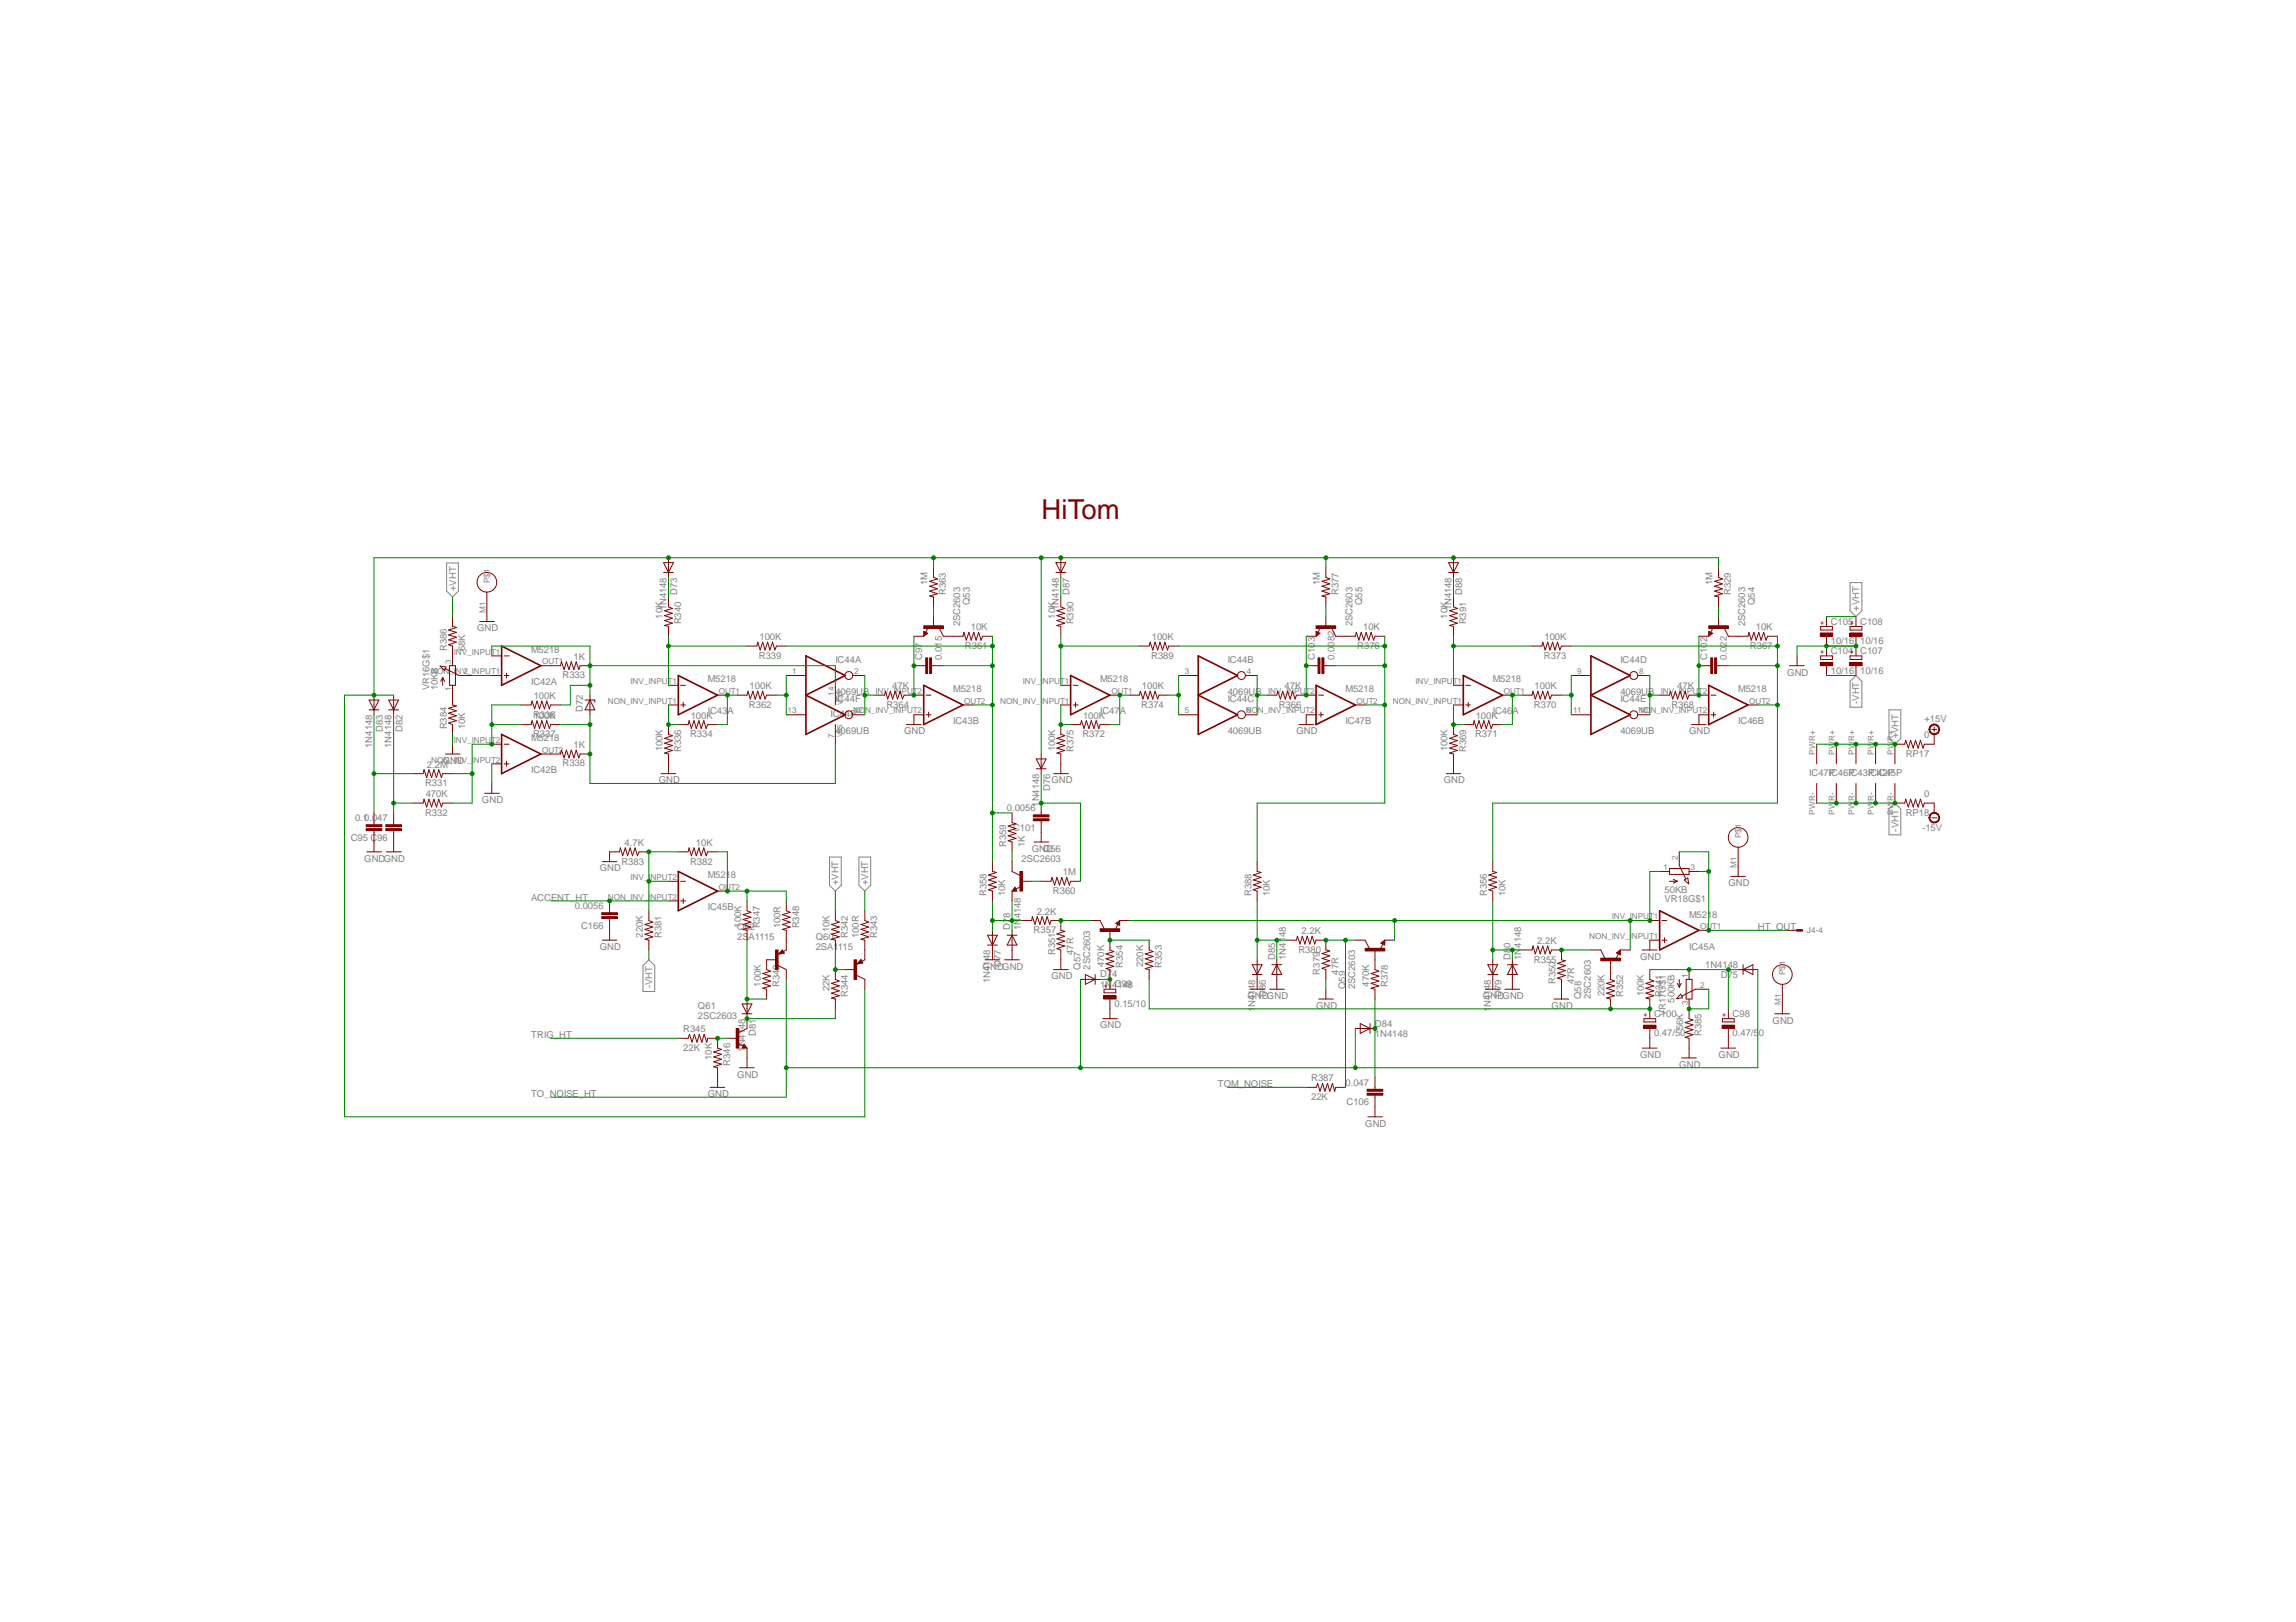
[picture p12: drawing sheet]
<svg xmlns="http://www.w3.org/2000/svg" width="297mm" height="210mm" viewBox="0 0 297 210" stroke-linecap="round" stroke-linejoin="round" font-family="sans-serif">
<defs><g id="words">
<text font-size="3.6" fill="#800000" x="134.7" y="67.1">HiTom</text>
<g font-size="1.2" fill="#808080">
<text x="59" y="76.5" transform="rotate(-90 59 76.5)">+VHT</text>
<text x="87.6" y="77" transform="rotate(-90 87.6 77)">D73</text>
<text x="120" y="75.7" transform="rotate(-90 120 75.7)">1M</text>
<text x="122.4" y="77" transform="rotate(-90 122.4 77)">R363</text>
<text x="138.4" y="77" transform="rotate(-90 138.4 77)">D87</text>
<text x="170.8" y="75.7" transform="rotate(-90 170.8 75.7)">1M</text>
<text x="173.2" y="77" transform="rotate(-90 173.2 77)">R377</text>
<text x="189.2" y="77" transform="rotate(-90 189.2 77)">D88</text>
<text x="221.6" y="75.7" transform="rotate(-90 221.6 75.7)">1M</text>
<text x="223.9" y="77" transform="rotate(-90 223.9 77)">R329</text>
<text x="61.7" y="81.7">GND</text>
<text x="85.7" y="80.1" transform="rotate(-90 85.7 80.1)">10K</text>
<text x="86.2" y="79" transform="rotate(-90 86.2 79)">1N4148</text>
<text x="88.1" y="80.8" transform="rotate(-90 88.1 80.8)">R340</text>
<text x="98.3" y="82.8">100K</text>
<text x="124.2" y="81.1" transform="rotate(-90 124.2 81.1)">2SC2603</text>
<text x="124.8" y="84">R361</text>
<text x="125.5" y="78.3" transform="rotate(-90 125.5 78.3)">Q53</text>
<text x="125.6" y="81.6">10K</text>
<text x="136.5" y="80.1" transform="rotate(-90 136.5 80.1)">10K</text>
<text x="137" y="79" transform="rotate(-90 137 79)">1N4148</text>
<text x="138.9" y="80.8" transform="rotate(-90 138.9 80.8)">R390</text>
<text x="149" y="82.8">100K</text>
<text x="175" y="81.1" transform="rotate(-90 175 81.1)">2SC2603</text>
<text x="175.6" y="84">R376</text>
<text x="176.2" y="78.3" transform="rotate(-90 176.2 78.3)">Q55</text>
<text x="176.4" y="81.6">10K</text>
<text x="187.3" y="80.1" transform="rotate(-90 187.3 80.1)">10K</text>
<text x="187.8" y="79" transform="rotate(-90 187.8 79)">1N4148</text>
<text x="189.7" y="80.8" transform="rotate(-90 189.7 80.8)">R391</text>
<text x="199.8" y="82.8">100K</text>
<text x="225.8" y="81.1" transform="rotate(-90 225.8 81.1)">2SC2603</text>
<text x="226.4" y="84">R367</text>
<text x="227" y="78.3" transform="rotate(-90 227 78.3)">Q54</text>
<text x="227.2" y="81.6">10K</text>
<text x="236.9" y="83.4">10/16</text>
<text x="236.9" y="80.9">C105</text>
<text x="240.5" y="79" transform="rotate(-90 240.5 79)">+VHT</text>
<text x="240.7" y="83.4">10/16</text>
<text x="240.7" y="80.9">C108</text>
<text x="55.6" y="89.3" transform="rotate(-90 55.6 89.3)">VR16G$1</text>
<text x="56.6" y="89.3" transform="rotate(-90 56.6 89.3)">10KB</text>
<text x="57.8" y="84.2" transform="rotate(-90 57.8 84.2)">R386</text>
<text x="60.2" y="84.2" transform="rotate(-90 60.2 84.2)">68K</text>
<text x="68.7" y="84.5">M5218</text>
<text x="68.7" y="88.6">IC42A</text>
<text x="72.8" y="87.8">R333</text>
<text x="74.2" y="85.4">1K</text>
<text x="91.6" y="88.3">M5218</text>
<text x="97" y="89.2">100K</text>
<text x="98.2" y="85.3">R339</text>
<text x="108.1" y="85.9">IC44A</text>
<text x="108.1" y="90">4069UB</text>
<text x="115.4" y="89.2">47K</text>
<text x="119.3" y="85.4" transform="rotate(-90 119.3 85.4)">C97</text>
<text x="121.8" y="85.4" transform="rotate(-90 121.8 85.4)">0.015</text>
<text x="123.3" y="89.6">M5218</text>
<text x="142.3" y="88.3">M5218</text>
<text x="147.7" y="89.2">100K</text>
<text x="148.9" y="85.3">R389</text>
<text x="158.8" y="90">4069UB</text>
<text x="158.8" y="85.9">IC44B</text>
<text x="166.2" y="89.2">47K</text>
<text x="170.1" y="85.4" transform="rotate(-90 170.1 85.4)">C103</text>
<text x="172.6" y="85.4" transform="rotate(-90 172.6 85.4)">0.0082</text>
<text x="174.1" y="89.6">M5218</text>
<text x="193.1" y="88.3">M5218</text>
<text x="198.5" y="89.2">100K</text>
<text x="199.7" y="85.3">R373</text>
<text x="209.6" y="90">4069UB</text>
<text x="209.6" y="85.9">IC44D</text>
<text x="217" y="89.2">47K</text>
<text x="220.8" y="85.4" transform="rotate(-90 220.8 85.4)">C102</text>
<text x="223.4" y="85.4" transform="rotate(-90 223.4 85.4)">0.022</text>
<text x="224.9" y="89.6">M5218</text>
<text x="231.2" y="87.4">GND</text>
<text x="236.9" y="87.2">10/16</text>
<text x="236.9" y="84.6">C104</text>
<text x="240.7" y="87.2">10/16</text>
<text x="240.7" y="84.6">C107</text>
<text x="49.5" y="94.7" transform="rotate(-90 49.5 94.7)">D83</text>
<text x="52.1" y="94.7" transform="rotate(-90 52.1 94.7)">D82</text>
<text x="57.8" y="94.4" transform="rotate(-90 57.8 94.4)">R384</text>
<text x="60.2" y="94.4" transform="rotate(-90 60.2 94.4)">10K</text>
<text x="68.7" y="95.9">M5218</text>
<text x="69" y="95.4">R337</text>
<text x="69" y="92.9">R335</text>
<text x="69" y="93">100K</text>
<text x="69" y="90.5">100K</text>
<text x="75.4" y="92.1" transform="rotate(-90 75.4 92.1)">D72</text>
<text x="89.3" y="95.4">R334</text>
<text x="89.4" y="93">100K</text>
<text x="91.6" y="92.4">IC43A</text>
<text x="96.9" y="91.6">R362</text>
<text x="107.4" y="92.8">IC44P</text>
<text x="108.1" y="95">4069UB</text>
<text x="108.1" y="90.9">IC44F</text>
<text x="114.7" y="91.6">R364</text>
<text x="117" y="95">GND</text>
<text x="123.3" y="93.7">IC43B</text>
<text x="140" y="95.4">R372</text>
<text x="140.1" y="93">100K</text>
<text x="142.3" y="92.4">IC47A</text>
<text x="147.7" y="91.6">R374</text>
<text x="158.8" y="95">4069UB</text>
<text x="158.8" y="90.9">IC44C</text>
<text x="165.4" y="91.6">R366</text>
<text x="167.7" y="95">GND</text>
<text x="174.1" y="93.7">IC47B</text>
<text x="190.8" y="95.4">R371</text>
<text x="190.9" y="93">100K</text>
<text x="193.1" y="92.4">IC46A</text>
<text x="198.5" y="91.6">R370</text>
<text x="209.6" y="95">4069UB</text>
<text x="209.6" y="90.9">IC44E</text>
<text x="216.2" y="91.6">R368</text>
<text x="218.5" y="95">GND</text>
<text x="224.9" y="93.7">IC46B</text>
<text x="240.5" y="91.1" transform="rotate(-90 240.5 91.1)">-VHT</text>
<text x="245.6" y="95.5" transform="rotate(-90 245.6 95.5)">+VHT</text>
<text x="248.9" y="95.5">0</text>
<text x="249" y="93.4">+15V</text>
<text x="48.1" y="96.8" transform="rotate(-90 48.1 96.8)">1N4148</text>
<text x="50.7" y="96.8" transform="rotate(-90 50.7 96.8)">1N4148</text>
<text x="55" y="101.7">R331</text>
<text x="55.2" y="99.4">2.2M</text>
<text x="57.3" y="98.8">GND</text>
<text x="68.7" y="100">IC42B</text>
<text x="72.8" y="99.2">R338</text>
<text x="74.2" y="96.8">1K</text>
<text x="85.2" y="101.4">GND</text>
<text x="85.7" y="97.2" transform="rotate(-90 85.7 97.2)">100K</text>
<text x="88.1" y="97.3" transform="rotate(-90 88.1 97.3)">R336</text>
<text x="136" y="101.4">GND</text>
<text x="136.5" y="97.2" transform="rotate(-90 136.5 97.2)">100K</text>
<text x="138.9" y="97.3" transform="rotate(-90 138.9 97.3)">R375</text>
<text x="186.8" y="101.4">GND</text>
<text x="187.3" y="97.2" transform="rotate(-90 187.3 97.2)">100K</text>
<text x="189.7" y="97.3" transform="rotate(-90 189.7 97.3)">R369</text>
<text x="234.1" y="100.4">IC47P</text>
<text x="236.6" y="100.4">IC46P</text>
<text x="239.1" y="100.4">IC43P IC45P</text>
<text x="241.7" y="100.4">IC42P</text>
<text x="246.5" y="98">RP17</text>
<text x="45.9" y="106.3">0.10.047</text>
<text x="55" y="105.5">R332</text>
<text x="55.1" y="103.2">470K</text>
<text x="62.4" y="103.9">GND</text>
<text x="130.3" y="105">0.0056</text>
<text x="131.1" y="107.5">C101</text>
<text x="134.4" y="104.4" transform="rotate(-90 134.4 104.4)">1N4148</text>
<text x="135.8" y="102.4" transform="rotate(-90 135.8 102.4)">D76</text>
<text x="245.6" y="107.6" transform="rotate(-90 245.6 107.6)">-VHT</text>
<text x="246.5" y="105.5">RP18</text>
<text x="248.7" y="107.5">-15V</text>
<text x="248.9" y="103.2">0</text>
<text x="45.4" y="108.8">C95 C96</text>
<text x="47.1" y="111.5">GNDGND</text>
<text x="77.6" y="112.8">GND</text>
<text x="80.4" y="111.9">R383</text>
<text x="80.8" y="109.5">4.7K</text>
<text x="89.3" y="111.9">R382</text>
<text x="90" y="109.5">10K</text>
<text x="91.6" y="113.7">M5218</text>
<text x="130.2" y="109.6" transform="rotate(-90 130.2 109.6)">R359</text>
<text x="132.2" y="111.5">2SC2603</text>
<text x="132.6" y="109.6" transform="rotate(-90 132.6 109.6)">1K</text>
<text x="133.5" y="110.2">GND</text>
<text x="134.9" y="110.2">Q56</text>
<text x="137.5" y="113.3">1M</text>
<text x="68.7" y="116.6">ACCENT_HT</text>
<text x="74.4" y="117.7">0.0056</text>
<text x="91.6" y="117.8">IC45B</text>
<text x="108.5" y="114.6" transform="rotate(-90 108.5 114.6)">+VHT</text>
<text x="112.3" y="114.6" transform="rotate(-90 112.3 114.6)">+VHT</text>
<text x="127.6" y="116" transform="rotate(-90 127.6 116)">R358</text>
<text x="130" y="116" transform="rotate(-90 130 116)">10K</text>
<text x="134.2" y="118.4">2.2K</text>
<text x="136.2" y="115.7">R360</text>
<text x="161.9" y="116" transform="rotate(-90 161.9 116)">R388</text>
<text x="164.3" y="116" transform="rotate(-90 164.3 116)">10K</text>
<text x="192.4" y="116" transform="rotate(-90 192.4 116)">R356</text>
<text x="194.8" y="116" transform="rotate(-90 194.8 116)">10K</text>
<text x="215.3" y="115.6">50KB</text>
<text x="215.3" y="116.7">VR18G$1</text>
<text x="218.5" y="118.7">M5218</text>
<text x="223.6" y="114.7">GND</text>
<text x="75.2" y="120.2">C166</text>
<text x="77.6" y="122.9">GND</text>
<text x="83.2" y="121.3" transform="rotate(-90 83.2 121.3)">220K</text>
<text x="85.6" y="121.4" transform="rotate(-90 85.6 121.4)">R381</text>
<text x="95.4" y="120.4">Q62</text>
<text x="95.4" y="121.7">2SA1115</text>
<text x="95.9" y="120.1" transform="rotate(-90 95.9 120.1)">100K</text>
<text x="98.3" y="120.1" transform="rotate(-90 98.3 120.1)">R347</text>
<text x="101" y="120.1" transform="rotate(-90 101 120.1)">100R</text>
<text x="103.4" y="120.1" transform="rotate(-90 103.4 120.1)">R348</text>
<text x="105.5" y="122.9">2SA1115</text>
<text x="105.5" y="121.7">Q60</text>
<text x="107.3" y="120.6" transform="rotate(-90 107.3 120.6)">10K</text>
<text x="109.7" y="121.4" transform="rotate(-90 109.7 121.4)">R342</text>
<text x="111.1" y="121.4" transform="rotate(-90 111.1 121.4)">100R</text>
<text x="113.5" y="121.4" transform="rotate(-90 113.5 121.4)">R343</text>
<text x="127.1" y="125.5">GNDGND</text>
<text x="129.5" y="125.2" transform="rotate(-90 129.5 125.2)">D77</text>
<text x="130.7" y="120.4" transform="rotate(-90 130.7 120.4)">D78</text>
<text x="132.1" y="120.4" transform="rotate(-90 132.1 120.4)">1N4148</text>
<text x="133.7" y="120.8">R357</text>
<text x="136.5" y="123.6" transform="rotate(-90 136.5 123.6)">R351</text>
<text x="138.9" y="123.6" transform="rotate(-90 138.9 123.6)">47R</text>
<text x="139.8" y="125.5" transform="rotate(-90 139.8 125.5)">Q57</text>
<text x="141.1" y="125.5" transform="rotate(-90 141.1 125.5)">2SC2603</text>
<text x="142.8" y="125.1" transform="rotate(-90 142.8 125.1)">470K</text>
<text x="145.2" y="125.2" transform="rotate(-90 145.2 125.2)">R354</text>
<text x="147.9" y="125.1" transform="rotate(-90 147.9 125.1)">220K</text>
<text x="150.3" y="125.2" transform="rotate(-90 150.3 125.2)">R353</text>
<text x="165" y="124.2" transform="rotate(-90 165 124.2)">D85</text>
<text x="166.4" y="124.2" transform="rotate(-90 166.4 124.2)">1N4148</text>
<text x="168" y="123.3">R380</text>
<text x="168.4" y="120.9">2.2K</text>
<text x="195.4" y="124.2" transform="rotate(-90 195.4 124.2)">D80</text>
<text x="196.8" y="124.2" transform="rotate(-90 196.8 124.2)">1N4148</text>
<text x="198.5" y="124.6">R355</text>
<text x="198.9" y="122.2">2.2K</text>
<text x="212.2" y="124.2">GND</text>
<text x="218.5" y="122.9">IC45A</text>
<text x="220.6" y="125.2">1N4148</text>
<text x="227.4" y="120.4">HT_OUT</text>
<text x="84.4" y="127.9" transform="rotate(-90 84.4 127.9)">-VHT</text>
<text x="90.3" y="131.8">2SC2603</text>
<text x="90.3" y="130.6">Q61</text>
<text x="98.4" y="127.7" transform="rotate(-90 98.4 127.7)">100K</text>
<text x="100.8" y="127.8" transform="rotate(-90 100.8 127.8)">R349</text>
<text x="107.3" y="128.3" transform="rotate(-90 107.3 128.3)">22K</text>
<text x="109.7" y="129" transform="rotate(-90 109.7 129)">R344</text>
<text x="128.1" y="127.2" transform="rotate(-90 128.1 127.2)">1N4148</text>
<text x="136" y="126.7">GND</text>
<text x="142.3" y="127.9">1N4148</text>
<text x="142.3" y="126.5">D74</text>
<text x="144.2" y="130.3">0.15/10</text>
<text x="144.2" y="127.8">C99</text>
<text x="161.4" y="129.3">GNDGND</text>
<text x="162.4" y="131" transform="rotate(-90 162.4 131)">1N4148</text>
<text x="163.8" y="129" transform="rotate(-90 163.8 129)">D86</text>
<text x="170.3" y="130.6">GND</text>
<text x="170.8" y="126.1" transform="rotate(-90 170.8 126.1)">R379</text>
<text x="173.2" y="126.1" transform="rotate(-90 173.2 126.1)">47R</text>
<text x="174.1" y="128" transform="rotate(-90 174.1 128)">Q59</text>
<text x="175.3" y="128" transform="rotate(-90 175.3 128)">2SC2603</text>
<text x="177.1" y="127.7" transform="rotate(-90 177.1 127.7)">470K</text>
<text x="179.5" y="127.8" transform="rotate(-90 179.5 127.8)">R378</text>
<text x="191.9" y="129.3">GNDGND</text>
<text x="192.9" y="131" transform="rotate(-90 192.9 131)">1N4148</text>
<text x="194.3" y="129" transform="rotate(-90 194.3 129)">D79</text>
<text x="200.7" y="130.6">GND</text>
<text x="201.2" y="127.4" transform="rotate(-90 201.2 127.4)">R350</text>
<text x="203.7" y="127.4" transform="rotate(-90 203.7 127.4)">47R</text>
<text x="204.6" y="129.3" transform="rotate(-90 204.6 129.3)">Q58</text>
<text x="205.8" y="129.3" transform="rotate(-90 205.8 129.3)">2SC2603</text>
<text x="207.6" y="128.9" transform="rotate(-90 207.6 128.9)">220K</text>
<text x="210" y="129" transform="rotate(-90 210 129)">R352</text>
<text x="212.7" y="128.9" transform="rotate(-90 212.7 128.9)">100K</text>
<text x="214" y="131.6">C100</text>
<text x="215.1" y="129" transform="rotate(-90 215.1 129)">R341</text>
<text x="215.5" y="131.5" transform="rotate(-90 215.5 131.5)">VR17G$1</text>
<text x="216.6" y="129.8" transform="rotate(-90 216.6 129.8)">500KB</text>
<text x="222.6" y="126.6">D75</text>
<text x="224.2" y="131.6">C98</text>
<text x="68.7" y="134.4">TRIG_HT</text>
<text x="88.4" y="136">22K</text>
<text x="88.4" y="133.6">R345</text>
<text x="92.1" y="137.2" transform="rotate(-90 92.1 137.2)">10K</text>
<text x="94.5" y="137.9" transform="rotate(-90 94.5 137.9)">R346</text>
<text x="96.4" y="136.1" transform="rotate(-90 96.4 136.1)">1N4148</text>
<text x="97.8" y="134.1" transform="rotate(-90 97.8 134.1)">D81</text>
<text x="142.3" y="133.1">GND</text>
<text x="177.9" y="134.2">1N4148</text>
<text x="177.9" y="132.8">D84</text>
<text x="212.2" y="136.9">GND</text>
<text x="214" y="134.1">0.47/50</text>
<text x="217.8" y="133.3" transform="rotate(-90 217.8 133.3)">56K</text>
<text x="220.1" y="134.1" transform="rotate(-90 220.1 134.1)">R385</text>
<text x="222.3" y="136.9">GND</text>
<text x="224.2" y="134.1">0.47/50</text>
<text x="229.3" y="132.5">GND</text>
<text x="68.7" y="142">TO_NOISE_HT</text>
<text x="91.6" y="142">GND</text>
<text x="95.4" y="139.4">GND</text>
<text x="157.6" y="140.7">TOM_NOISE</text>
<text x="169.6" y="142.4">22K</text>
<text x="169.6" y="140">R387</text>
<text x="174.1" y="140.5">0.047</text>
<text x="174.2" y="143">C106</text>
<text x="217.3" y="138.2">GND</text>
<text x="176.6" y="145.8">GND</text>
</g>
<g font-size="1.1" fill="#808080">
<text x="63.4" y="75.5" transform="rotate(-90 63.4 75.5)">P$1</text>
<text x="62.8" y="79.3" transform="rotate(-90 62.8 79.3)">M1</text>
<text x="55.8" y="87.2">NON_INV_INPUT1</text>
<text x="58.4" y="89.5" transform="rotate(-90 58.4 89.5)">1</text>
<text x="58.4" y="86" transform="rotate(-90 58.4 86)">3</text>
<text x="58.7" y="84.7">INV_INPUT1</text>
<text x="60" y="87.2">2</text>
<text x="70.1" y="86">OUT1</text>
<text x="81.6" y="88.5">INV_INPUT1</text>
<text x="93" y="89.8">OUT1</text>
<text x="102.5" y="87.2">1</text>
<text x="110.5" y="87.2">2</text>
<text x="113.3" y="89.8">INV_INPUT2</text>
<text x="132.3" y="88.5">INV_INPUT1</text>
<text x="143.8" y="89.8">OUT1</text>
<text x="153.3" y="87.2">3</text>
<text x="161.3" y="87.2">4</text>
<text x="164.1" y="89.8">INV_INPUT2</text>
<text x="183.1" y="88.5">INV_INPUT1</text>
<text x="194.6" y="89.8">OUT1</text>
<text x="204" y="87.2">9</text>
<text x="212" y="87.2">8</text>
<text x="214.9" y="89.8">INV_INPUT2</text>
<text x="78.7" y="91.1">NON_INV_INPUT1</text>
<text x="101.9" y="92.3">13</text>
<text x="107.9" y="95.5" transform="rotate(-90 107.9 95.5)">7</text>
<text x="107.9" y="90" transform="rotate(-90 107.9 90)">14</text>
<text x="110.4" y="92.3">NON_INV_INPUT2</text>
<text x="110.5" y="92.3">12</text>
<text x="124.8" y="91.1">OUT2</text>
<text x="129.4" y="91.1">NON_INV_INPUT1</text>
<text x="153.3" y="92.3">5</text>
<text x="161.2" y="92.3">NON_INV_INPUT2</text>
<text x="161.3" y="92.3">6</text>
<text x="175.5" y="91.1">OUT2</text>
<text x="180.2" y="91.1">NON_INV_INPUT1</text>
<text x="203.5" y="92.3">11</text>
<text x="212" y="92.3">NON_INV_INPUT2</text>
<text x="212" y="92.3">10</text>
<text x="226.3" y="91.1">OUT2</text>
<text x="55.8" y="98.7">NON_INV_INPUT2</text>
<text x="58.7" y="96.1">INV_INPUT2</text>
<text x="70.1" y="97.4">OUT2</text>
<text x="234.8" y="97.7" transform="rotate(-90 234.8 97.7)">PWR+</text>
<text x="237.4" y="97.7" transform="rotate(-90 237.4 97.7)">PWR+</text>
<text x="239.9" y="97.7" transform="rotate(-90 239.9 97.7)">PWR+</text>
<text x="242.4" y="97.7" transform="rotate(-90 242.4 97.7)">PWR+</text>
<text x="245" y="97.7" transform="rotate(-90 245 97.7)">PWR+</text>
<text x="234.8" y="105.5" transform="rotate(-90 234.8 105.5)">PWR-</text>
<text x="237.4" y="105.5" transform="rotate(-90 237.4 105.5)">PWR-</text>
<text x="239.9" y="105.5" transform="rotate(-90 239.9 105.5)">PWR-</text>
<text x="242.4" y="105.5" transform="rotate(-90 242.4 105.5)">PWR-</text>
<text x="245" y="105.5" transform="rotate(-90 245 105.5)">PWR-</text>
<text x="81.6" y="113.9">INV_INPUT2</text>
<text x="215.2" y="112.6">1</text>
<text x="217.1" y="111.3" transform="rotate(-90 217.1 111.3)">2</text>
<text x="218.7" y="112.6">3</text>
<text x="224.7" y="112.3" transform="rotate(-90 224.7 112.3)">M1</text>
<text x="225.3" y="108.5" transform="rotate(-90 225.3 108.5)">P$1</text>
<text x="78.7" y="116.4">NON_INV_INPUT2</text>
<text x="93" y="115.1">OUT2</text>
<text x="208.5" y="119">INV_INPUT1</text>
<text x="205.6" y="121.5">NON_INV_INPUT1</text>
<text x="220" y="120.2">OUT1</text>
<text x="233.8" y="120.8">J4-4</text>
<text x="218.4" y="130" transform="rotate(-90 218.4 130)">3</text>
<text x="218.4" y="126.6" transform="rotate(-90 218.4 126.6)">1</text>
<text x="220" y="127.8">2</text>
<text x="230.4" y="130" transform="rotate(-90 230.4 130)">M1</text>
<text x="231" y="126.2" transform="rotate(-90 231 126.2)">P$1</text>
</g>
<g font-size=".9" fill="#800000">
<text x="236" y="80.9" transform="rotate(-90 236 80.9)">+</text>
<text x="239.8" y="80.9" transform="rotate(-90 239.8 80.9)">+</text>
<text x="236" y="84.7" transform="rotate(-90 236 84.7)">+</text>
<text x="239.8" y="84.7" transform="rotate(-90 239.8 84.7)">+</text>
<text x="143.3" y="127.8" transform="rotate(-90 143.3 127.8)">+</text>
<text x="213.1" y="131.6" transform="rotate(-90 213.1 131.6)">+</text>
<text x="223.3" y="131.6" transform="rotate(-90 223.3 131.6)">+</text>
</g>
<g font-size=".9" fill="#808080">
<text x="109" y="95.4" transform="rotate(-90 109 95.4)">VSS</text>
<text x="109" y="91.2" transform="rotate(-90 109 91.2)">VDD</text>
</g>
</g></defs>
<path d="M57.8 72.9h1.5v3.6l-.8 .8-.7-.8zM239.3 75.4h1.6v3.6l-.8 .8-.8-.8zM240.1 87.4l.8 .8v3.3h-1.6v-3.3zM244.4 91.9h1.5v3.6l-.8 .8-.7-.8zM107.3 110.9h1.5v3.7l-.7 .7-.8-.7zM111.1 110.9h1.5v3.7l-.7 .7-.8-.7zM245.1 103.9l.8 .8v3.3h-1.5v-3.3zM83.9 124.2l.8 .8v3.3h-1.5v-3.3z" fill="none" stroke="#808080" stroke-width=".13"/>
<path d="M64.9 83.6l5.1 2.5-5.1 2.6zM64.9 95l5.1 2.6-5.1 2.5zM87.8 87.4l5 2.6-5 2.5zM104.3 84.9l5 2.5-5 2.6 5 2.5-5 2.5zM119.5 88.7l5.1 2.5-5.1 2.6zM138.5 87.4l5.1 2.6-5.1 2.5zM155 84.9l5.1 2.5-5.1 2.6 5.1 2.5-5.1 2.5zM170.3 88.7l5 2.5-5 2.6zM189.3 87.4l5.1 2.6-5.1 2.5zM205.8 84.9l5.1 2.5-5.1 2.6 5.1 2.5-5.1 2.5zM221.1 88.7l5 2.5-5 2.6zM214.7 117.9l5.1 2.5-5.1 2.5z" fill="none" stroke="#800000" stroke-width=".21"/>
<g fill="none" stroke="#800000" stroke-width=".13">
<path d="M58.5 79.8v1.3l.6 .1-1.1 .3 1.1 .3-1.1 .4 1.1 .3-1.1 .3 1.1 .3-1.1 .3 .5 .2v2.5M85.8 72.8h1.3l-.6 1.3zM85.8 74.1h1.3M86.5 72.2v2.5M86.5 77.3v1.2l.5 .2-1 .3 1 .4-1 .3 1 .3-1 .3 1 .3-1 .3 .5 .2v1.2M120.8 73.4v1.3l.5 .2-1 .3 1 .4-1 .3 1 .3-1 .3 1 .3-1 .3 .5 .2v1.2M120.8 79.8v1.3M136.6 74.1h1.3M136.6 72.8h1.3l-.7 1.3zM137.2 72.2v2.5M137.2 77.3v1.2l.5 .2-1 .3 1 .4-1 .3 1 .3-1 .3 1 .3-1 .3 .5 .2v1.2M171.5 73.4v1.3l.5 .2-1 .3 1 .4-1 .3 1 .3-1 .3 1 .3-1 .3 .5 .2v1.2"/>
<path d="M171.5 79.8v1.3M187.4 74.1h1.3M187.4 72.8h1.3l-.7 1.3zM188 72.2v2.5M188 77.3v1.2l.5 .2-1 .3 1 .4-1 .3 1 .3-1 .3 1 .3-1 .3 .5 .2v1.2M222.3 73.4v1.3l.5 .2-1 .3 1 .4-1 .3 1 .3-1 .3 1 .3-1 .3 .5 .2v1.2M222.3 79.8v1.3M47.7 90.6h1.3l-.6 1.3zM47.7 91.9h1.3M48.4 90v2.5M50.3 90.6h1.3l-.7 1.3zM50.3 91.9h1.3"/>
<path d="M50.9 90v2.5M56.9 86.2l.8 .1-.2 .5zM57.3 87.7v1M57.3 87.7l-.3 .5M57.3 87.7l.2 .5M57.6 86.5l1.8 .9h1.7M57.6 97.6h1.9M58.2 86.1h.7v2.6h-.7zM58.5 88.7v2.5l.6 .2-1.1 .3 1.1 .3-1.1 .3 1.1 .3-1.1 .3 1.1 .4-1.1 .3 .5 .2v1.2M58.5 96.3v1.3M63.6 87.4h1.3M63.6 84.9h1.3"/>
<path d="M63.6 98.8h1.3M63.6 96.3h1.3M65.2 87.4h.7M65.2 84.9h.7M65.2 98.8h.7M65.2 96.3h.7M65.5 87.1v.7M65.5 98.5v.6M67.4 91.2h1.3l.1-.5 .4 1 .3-1 .3 1 .3-1 .3 1 .3-1 .4 1 .1-.5h1.3M67.4 93.8h1.3l.1-.5 .4 1 .3-1 .3 1 .3-1 .3 1 .3-1 .4 1 .1-.5h1.3M70 86.1h2.5l.1-.5 .4 1.1 .3-1.1 .3 1.1 .3-1.1 .3 1.1 .3-1.1 .4 1.1 .2-.6h1.2M70 97.6h2.5l.1-.5 .4 1 .3-1 .3 1 .3-1 .3 1 .3-1 .4 1 .2-.5h1.2"/>
<path d="M75.7 90.6h1.3v.3M76.3 90.6l.7 1.3h-1.3zM76.3 90v2.5M86.5 91.2h1.3M86.5 88.7h1.3M86.5 93.8v1.2l.5 .2-1 .3 1 .3-1 .4 1 .3-1 .3 1 .3-1 .4 .5 .1v2.5M87.8 93.8h1.2l.2-.5 .2 1 .4-1 .3 1 .3-1 .3 1 .4-1 .3 1 .2-.5h1.2M88 91.2h.7M88 88.7h.7M88.4 90.9v.6M92.8 90h1.3M95.4 90h1.2l.2-.5 .3 1 .3-1 .3 1 .3-1 .3 1 .4-1 .3 1 .2-.5h1.3"/>
<path d="M96.6 83.6h1.3l.1-.5 .3 1 .4-1 .3 1 .3-1 .3 1 .3-1 .3 1 .3-.5h1.2M101.7 92.5h2.6M101.7 87.4h2.6M108.1 88.7v2.5M108.1 93.8v2.5M110.3 92.5h1.6M110.3 87.4h1.6M113.2 90h1.2l.2-.5 .2 1 .4-1 .3 1 .3-1 .3 1 .4-1 .3 1 .2-.5h2.5M117.3 93.8h1.9M118.2 82.3h1.3M118.2 86.1h1.6M119.5 81h2.5v.3h-2.5z"/>
<path d="M119.5 92.5h-1.3v1.3M119.5 81.7l.5 .3-.5 .3zM119.5 81.8v.4l.4-.2-.3-.2v.2h.2M119.8 85.1h.2v2.1h-.2zM119.8 90h.6M119.8 92.5h.6M120.1 81.2l-.3 .6M120.1 92.2v.6M120.3 85.1h.2v2.1h-.2zM120.5 86.1h1.5M121.5 81.3l.5 1h2.6l.1-.5 .3 1 .3-1 .3 1 .4-1 .3 1 .3-1 .3 1 .2-.5h1.3M124.6 91.2h1.3"/>
<path d="M134.1 98.2h1.2l-.6 1.3zM134.1 99.5h1.2M134.7 97.6v2.5M137.2 91.2h1.3M137.2 88.7h1.3M137.2 93.8v1.2l.5 .2-1 .3 1 .3-1 .4 1 .3-1 .3 1 .3-1 .4 .5 .1v2.5M138.5 93.8h1.3l.1-.5 .3 1 .3-1 .4 1 .3-1 .3 1 .3-1 .4 1 .1-.5h1.3M138.8 91.2h.7M138.8 88.7h.7M139.1 90.9v.6M143.6 90h1.3M146.1 90h1.3l.1-.5 .4 1 .3-1 .3 1 .3-1 .3 1 .3-1 .4 1 .1-.5h1.3"/>
<path d="M147.4 83.6h1.3l.1-.5 .3 1 .3-1 .4 1 .3-1 .3 1 .3-1 .3 1 .2-.5h1.3M152.5 92.5h2.5M152.5 87.4h2.5M161.1 92.5h1.5M161.1 87.4h1.5M163.9 90h1.3l.1-.5 .3 1 .3-1 .4 1 .3-1 .3 1 .3-1 .4 1 .1-.5h2.6M168.1 93.8h1.9M169 82.3h1.3M169 86.1h1.5M170.3 81h2.5v.3h-2.5zM170.3 92.5h-1.3v1.3M170.3 81.7l.5 .3-.5 .3z"/>
<path d="M170.3 81.8v.4l.3-.2-.2-.2v.2h.1M170.5 85.1h.3v2.1h-.3zM170.6 90h.6M170.6 92.5h.6M170.8 81.2l-.3 .6M170.9 92.2v.6M171 85.1h.3v2.1h-.3zM171.3 86.1h1.5M172.3 81.3l.5 1h2.5l.2-.5 .3 1 .3-1 .3 1 .3-1 .4 1 .3-1 .3 1 .2-.5h1.3M175.3 91.2h1.3M188 91.2h1.3M188 88.7h1.3"/>
<path d="M188 93.8v1.2l.5 .2-1 .3 1 .3-1 .4 1 .3-1 .3 1 .3-1 .4 .5 .1v2.5M189.3 93.8h1.3l.1-.5 .3 1 .3-1 .3 1 .4-1 .3 1 .3-1 .3 1 .2-.5h1.3M189.6 91.2h.6M189.6 88.7h.6M189.9 90.9v.6M194.4 90h1.3M196.9 90h1.3l.1-.5 .3 1 .4-1 .3 1 .3-1 .3 1 .3-1 .3 1 .2-.5h1.3M198.2 83.6h1.3l.1-.5 .3 1 .3-1 .3 1 .4-1 .3 1 .3-1 .3 1 .2-.5h1.3M203.3 92.5h2.5M203.3 87.4h2.5M211.9 92.5h1.5M211.9 87.4h1.5"/>
<path d="M214.7 90h1.3l.1-.5 .3 1 .3-1 .3 1 .4-1 .3 1 .3-1 .3 1 .2-.5h2.6M218.8 93.8h1.9M219.8 82.3h1.3M219.8 86.1h1.5M221.1 81h2.5v.3h-2.5zM221.1 92.5h-1.3v1.3M221.1 81.7l.5 .3-.5 .3zM221.1 81.8v.4l.3-.2-.2-.2v.2h.1M221.3 85.1h.3v2.1h-.3zM221.4 90h.6M221.4 92.5h.6M221.6 81.2l-.3 .6"/>
<path d="M221.7 92.2v.6M221.8 85.1h.3v2.1h-.3zM222.1 86.1h1.5M223.1 81.3l.5 1h2.5l.2-.5 .3 1 .3-1 .3 1 .3-1 .3 1 .4-1 .3 1 .2-.5h1.3M226.1 91.2h1.3M239.3 81.1h1.6v.4h-1.6zM245.1 96.3v2.5M47.4 106.7h2v.3h-2zM47.4 107.2h2v.3h-2zM47.5 110.2h1.9M48.4 105.2v1.5M48.4 107.5v2.7"/>
<path d="M49.9 106.7h2v.3h-2zM49.9 107.2h2v.3h-2zM50 110.2h1.9M50.9 105.2v1.5M50.9 107.5v2.7M53.5 100.1h1.2l.2-.5 .3 1 .3-1 .3 1 .3-1 .4 1 .3-1 .3 1 .2-.5h1.2M53.5 103.9h1.2l.2-.5 .3 1 .3-1 .3 1 .3-1 .4 1 .3-1 .3 1 .2-.5h1.2M62.7 102.7h1.9M63.6 101.4v1.3M85.5 100.1h1.9M128.4 111.5v1.3l.5 .1-1 .3 1 .3-1 .4 1 .3-1 .3 1 .3-1 .3 .5 .2v1.3M130.9 105.2v1.3l.5 .1-1 .3 1 .3-1 .3 1 .4-1 .3 1 .3-1 .3 .5 .2v1.2"/>
<path d="M130.9 111.5v1.3l1 .5M130.9 115.3v1.3M131.3 114.8l.3 .5h-.7zM131.3 115.1l-.1 .1h.2l-.1-.3-.2 .4h.3M131.9 112.8h.4v2.5h-.4zM132 114.8l-.6 .3M132.2 119.1h1.3l.1-.5 .3 1 .3-1 .3 1 .3-1 .4 1 .3-1 .3 1 .2-.5h1.2v1.3l.5 .1-1 .4 1 .3-1 .3 1 .3-1 .3 1 .3-1 .4 .5 .1v2.6M132.2 114h1.3M133.7 105.5h2v.2h-2zM133.7 106h2v.2h-2zM133.8 109h1.9M134.7 114h1.3l.1-.5 .3 1.1 .3-1.1 .4 1.1 .3-1.1 .3 1.1 .3-1.1 .3 1.1 .2-.6h1.3"/>
<path d="M134.7 103.9v1.6M134.7 106.2v2.8M136.3 100.1h1.9M141.1 119.1h1.2l.5 1M144.4 119.5l.5-.4v.7zM144.6 119.6l-.3 .7M144.6 119.5h.1v.1l-.2-.1 .3-.2v.3M144.9 119.1h1.2M162.6 111.5v1.3l.5 .1-1 .3 1 .3-1 .4 1 .3-1 .3 1 .3-1 .3 .5 .2v1.3M187.1 100.1h1.9M193.1 111.5v1.3l.5 .1-1 .3 1 .3-1 .4 1 .3-1 .3 1 .3-1 .3 .5 .2v1.3M213.4 119.1h1.3"/>
<path d="M214.7 112.8h1.3M215 119.1h.6M216 114h1M216 112.4h2.5v.8h-2.5zM216.5 113.8l.5 .2M217 114l-.5 .3M217.3 110.2v1.8l.8 1.7M217.9 113.9l.5-.3 .1 .8zM218.5 112.8h1.3M245.1 101.4v2.5M99.2 124.2h1.3M100.3 122.9h.4v2.6h-.4z"/>
<path d="M100.7 125l1 .5v1.2M101.2 122.9l.3 .5-.8 .1zM101.2 123.3h-.2l.2-.2 .1 .2-.5 .1 .4-.4 .2 .3M101.7 121.7v1.2l-.4 .2M127.4 124.2h1.9M127.8 121h1.2l-.6 1.3zM127.8 122.3h1.2M128.4 120.4v3.8M130 124.2h1.9M130.3 121h1.3M130.9 121l.7 1.3h-1.3zM130.9 120.4v3.8"/>
<path d="M136.3 125.5h1.9M142.3 120.2h2.6v.3h-2.6zM143.6 120.4v2.5l.5 .2-1 .3 1 .4-1 .3 1 .3-1 .3 1 .4-1 .2 .5 .2v1.2M161.7 128h1.9M162 124.8h1.3l-.7 1.3zM162 126.1h1.3M162.6 124.2v3.8M164.2 128h2M164.5 124.8h1.3M165.2 124.8l.6 1.3h-1.3zM165.2 124.2v3.8M166.5 121.7h1.2l.1-.5 .4 1 .3-1 .3 1 .3-1 .4 1 .3-1 .3 1 .2-.5h1.2v1.2l.5 .2-1 .3 1 .3-1 .3 1 .3-1 .4 1 .3-1 .3 .5 .2v1.2"/>
<path d="M170.6 129.3h1.9M171.5 128v1.3M175.3 121.7h1.3l.5 1M176.6 122.7h2.6v.4h-2.6zM177.9 122.9v2.6l.5 .2-1 .3 1 .3-1 .3 1 .4-1 .3 1 .3-1 .3 .5 .1v1.3M178.6 122l.6-.3v.6zM178.9 122.2l-.3 .6M178.9 122h.1v.2l-.2-.2 .3-.2v.4M179.2 121.7h1.2M192.1 128h2M192.5 124.8h1.3l-.7 1.3zM192.5 126.1h1.3"/>
<path d="M193.1 124.2v3.8M194.7 128h1.9M195 124.8h1.3M195.7 124.8l.6 1.3h-1.3zM195.7 124.2v3.8M196.9 122.9h1.3l.1-.5 .3 1 .4-1 .3 1 .3-1 .3 1 .3-1 .3 1 .2-.5h1.3v1.3l.5 .1-1 .4 1 .3-1 .3 1 .3-1 .3 1 .3-1 .4 .5 .1v2.6M201 129.3h1.9M205.8 122.9h1.3l.5 1.1M207.1 124h2.5v.3h-2.5zM208.4 124.2v2.5l.5 .3-1 .3 1 .3-1 .3 1 .3-1 .3 1 .4-1 .3 .5 .1v1.3M209.1 123.3l.5-.4v.7zM209.4 123.4l-.3 .6"/>
<path d="M209.4 123.3h.1v.1l-.2-.1 .2-.2v.3M209.6 122.9h1.3M212.5 122.9h1.9M213.4 125.5v1.2l.5 .3-1 .3 1 .3-1 .3 1 .3-1 .3 1 .4-1 .3 .5 .1v1.3M214.7 121.7h-1.3v1.2M215 121.7h.6M215.3 121.4v.6M219.8 120.4h1.3"/>
<circle cx="109.8" cy="87.4" r=".51"/>
<circle cx="109.8" cy="92.5" r=".51"/>
<circle cx="160.6" cy="92.5" r=".51"/>
<circle cx="160.6" cy="87.4" r=".51"/>
<circle cx="211.4" cy="87.4" r=".51"/>
<circle cx="211.4" cy="92.5" r=".51"/>
</g>
<path d="M119.5 81.2h2.5M170.3 81.2h2.5M221.1 81.2h2.5M132.1 112.8v2.5M100.5 122.9v2.6M142.3 120.4h2.6M176.6 122.9h2.6M207.1 124.2h2.5" fill="none" stroke="#800000" stroke-width=".34"/>
<path d="M119.9 85.1v2.1M120.4 85.1v2.1M170.6 85.1v2.1M171.2 85.1v2.1M221.4 85.1v2.1M222 85.1v2.1M47.4 106.8h2M47.4 107.4h2M49.9 106.8h2M49.9 107.4h2M133.7 105.6h2M133.7 106.1h2" fill="none" stroke="#800000" stroke-width=".25"/>
<path d="M239.3 81.9h1.6v.4h-1.6z" fill-rule="evenodd" fill="#800000"/>
<path d="M240.1 79.8v1.3M239.3 81.9h1.6v.4h-1.6zM239.3 84.9h1.6v.4h-1.6zM240.1 82.3v1.3" fill="none" stroke="#800000" stroke-width=".13"/>
<path d="M239.3 85.7h1.6v.4h-1.6z" fill-rule="evenodd" fill="#800000"/>
<path d="M231.5 86.1h1.9M232.5 84.9v1.2M239.3 85.7h1.6v.4h-1.6zM240.1 83.6v1.3M240.1 86.1v1.3M212.7 131.8h1.5v.4h-1.5z" fill="none" stroke="#800000" stroke-width=".13"/>
<path d="M212.6 132.7h1.6v.4h-1.6z" fill-rule="evenodd" fill="#800000"/>
<path d="M212.6 132.7h1.6v.4h-1.6zM213.4 130.6v1.2M213.4 133.1v1.3M217 127.3l.3 .5M217.3 126.7v1.1M217.4 128.7l.3 .4-.8 .1zM217.5 127.3l-.2 .5M218.1 126.7h.8v2.6h-.8zM218.5 129.3v2.5l.5 .2-1 .3 1 .3-1 .4 1 .3-1 .3 1 .3-1 .3 .5 .2v1.2M218.5 125.5v1.2M221.1 128h-1.8l-1.7 .9M222.8 131.8h1.6v.4h-1.6z" fill="none" stroke="#800000" stroke-width=".13"/>
<path d="M222.8 132.7h1.6v.4h-1.6z" fill-rule="evenodd" fill="#800000"/>
<g fill="none" stroke="#800000" stroke-width=".13">
<path d="M142.8 128h1.6v.5h-1.6zM175.3 133.1h2.6M176 132.5l1.2 .6-1.2 .6zM177.2 132.5v1.2M177.9 139.4v1.6M212.5 135.6h1.9M213.4 134.4v1.2M217.5 136.9h2M218.5 135.6v1.3M222.6 135.6h1.9M222.8 132.7h1.6v.4h-1.6zM223.6 130.6v1.2"/>
<path d="M223.6 133.1v2.5M224.9 125.5h2.5M225.5 125.5l1.3-.7v1.3zM225.5 124.8v1.3M176.9 141h2v.2h-2zM176.9 141.5h2v.2h-2zM176.9 144.5h2M177.9 141.7v2.8"/>
</g>
<path d="M176.9 141.1h2M176.9 141.6h2" fill="none" stroke="#800000" stroke-width=".25"/>
<path d="M142.8 128.9h1.6v.4h-1.6z" fill-rule="evenodd" fill="#800000"/>
<g fill="none" stroke="#800000" stroke-width=".13">
<path d="M235 96.3v2.5M235.5 81.1h1.6v.4h-1.6zM237.6 96.3v2.5M240.1 96.3v2.5M242.7 96.3v2.5M77.9 111.5h1.9M83.9 110.2h-1.2l-.2 .5-.3-1-.4 1-.3-1-.3 1-.3-1-.3 1-.3-1-.2 .5h-1.2v1.3M83.9 117.9v1.2l.6 .2-1.1 .3 1.1 .4-1.1 .3 1.1 .3-1.1 .3 1.1 .3-1.1 .3 .5 .2v1.2M86.5 116.6h1.3M86.5 114h1.3M87.8 110.2h1.2l.2-.5 .2 1 .4-1 .3 1 .3-1 .3 1 .4-1 .3 1 .2-.5h1.2M88 116.6h.7"/>
<path d="M88 114h.7M88.4 116.3v.6M92.8 115.3h1.3M96.6 116.6v1.3l.6 .2-1.1 .3 1.1 .3-1.1 .3 1.1 .3-1.1 .3 1.1 .4-1.1 .3 .5 .1v1.3M101.7 116.6v1.3l.5 .2-1 .3 1 .3-1 .3 1 .3-1 .3 1 .4-1 .3 .5 .1v1.3M108.1 117.9v1.2l.5 .2-1 .3 1 .4-1 .3 1 .3-1 .3 1 .3-1 .3 .5 .2v1.2M111.9 117.9v1.2l.5 .2-1 .3 1 .4-1 .3 1 .3-1 .3 1 .3-1 .3 .5 .2v2.5l-.4 .2M235 101.4v2.5M237.6 101.4v2.5M240.1 101.4v2.5M242.7 101.4v2.5M87.8 134.4h1.2l.2-.5 .3 1 .3-1 .4 1 .3-1 .3 1 .3-1 .3 1 .2-.5h1.2v1.2l.5 .2-1 .3 1 .3-1 .4 1 .3-1 .3 1 .3-1 .3 .5 .2v2.5"/>
<path d="M94.1 134.4h1.3M95.2 133.1h.4v2.5h-.4zM95.5 135.1l.6 .3M95.7 138.2h1.9M96 129.9h1.3l-.7 1.3zM96 131.2h1.3M96.3 135.1l.3 .5h-.6zM96.3 135.4v.1h-.2l.2-.2 .2 .3h-.4M96.6 129.3v3.8l-1 .5M96.6 135.6v2.6M99.2 124.2v1.3l.5 .2-1 .3 1 .3-1 .3 1 .4-1 .3 1 .3-1 .3 .5 .1v1.3M108.1 125.5v1.2l.5 .3-1 .3 1 .3-1 .3 1 .3-1 .3 1 .4-1 .3 .5 .1v1.3"/>
<path d="M109.3 125.5h1.3M110.5 124.2h.3v2.5h-.3zM110.9 126.2l1 .5v1.3M111.4 124.2l.2 .4-.7 .2zM111.4 124.5h-.2l.2-.1 .1 .2-.5 .1 .4-.4 .1 .3M139.8 126.7h2.5M140.4 126.1l1.3 .6-1.3 .7zM141.7 126.1v1.3M142.7 131.8h1.9M142.8 128.9h1.6v.4h-1.6zM143.6 126.7v1.3M143.6 129.3v2.5"/>
<path d="M148.7 121.7v1.2l.5 .2-1 .3 1 .4-1 .3 1 .3-1 .3 1 .4-1 .2 .5 .2v1.2M91.9 140.7h1.9M169 140.7h1.3l.2-.5 .3 1 .3-1 .3 1 .3-1 .3 1 .4-1 .3 1 .1-.5h1.3"/>
</g>
<path d="M87.8 112.8l5 2.5-5 2.6z" fill="none" stroke="#800000" stroke-width=".21"/>
<path d="M95.4 133.1v2.5M110.7 124.2v2.5" fill="none" stroke="#800000" stroke-width=".34"/>
<path d="M235.5 81.9h1.6v.4h-1.6z" fill-rule="evenodd" fill="#800000"/>
<path d="M236.3 79.8v1.3M235.5 81.9h1.6v.4h-1.6zM235.5 84.9h1.6v.4h-1.6zM236.3 82.3v1.3" fill="none" stroke="#800000" stroke-width=".13"/>
<path d="M235.5 85.7h1.6v.4h-1.6z" fill-rule="evenodd" fill="#800000"/>
<path d="M235.5 85.7h1.6v.4h-1.6zM236.3 83.6v1.3M236.3 86.1v1.3M245.1 96.3h1.3l.1-.5 .4 1 .3-1 .3 1 .3-1 .4 1 .3-1 .3 1 .2-.5h1.2M249.9 94.4h.7M250.2 94.1v.6M245.1 103.9h1.3l.1-.5 .4 1 .3-1 .3 1 .3-1 .4 1 .3-1 .3 1 .2-.5h1.2" fill="none" stroke="#800000" stroke-width=".13"/>
<path d="M249.8 93.8a.69 .69 0 0 1 1.1 .3 .69 .69 0 0 1-.5 1 .69 .69 0 0 1-.8-.7h.1a.58 .58 0 0 1 .7-.6 .58 .58 0 0 1 .4 .8 .58 .58 0 0 1-.9 .3l-.2-.2v-.3h-.1v-.3z" fill-rule="evenodd" fill="#800000"/>
<path d="M249.8 93.8a.69 .69 0 0 1 1.1 .3 .69 .69 0 0 1-.5 1 .69 .69 0 0 1-.8-.7h.1a.58 .58 0 0 1 .7-.6 .58 .58 0 0 1 .4 .8 .58 .58 0 0 1-.9 .3l-.2-.2v-.3h-.1v-.3zM250.2 95v1.3M249.9 105.8h.7" fill="none" stroke="#800000" stroke-width=".13"/>
<path d="M249.8 105.2a.69 .69 0 0 1 1.1 .3 .69 .69 0 0 1-.5 1 .69 .69 0 0 1-.8-.7h.1a.58 .58 0 0 1 .7-.5 .58 .58 0 0 1 .4 .7 .58 .58 0 0 1-.9 .3l-.2-.2v-.3h-.1v-.3z" fill-rule="evenodd" fill="#800000"/>
<g fill="none" stroke="#800000" stroke-width=".13">
<path d="M63 76.6v3.8M62.1 80.4h1.9M77.8 118.1h2.1v.3h-2.1zM77.8 118.6h2.1v.3h-2.1zM78.9 116.6v1.5M78.9 118.9v2.8M223.9 113.4h1.9M224.9 109.6v3.8M249.8 105.2a.69 .69 0 0 1 1.1 .3 .69 .69 0 0 1-.5 1 .69 .69 0 0 1-.8-.7h.1a.58 .58 0 0 1 .7-.5 .58 .58 0 0 1 .4 .7 .58 .58 0 0 1-.9 .3l-.2-.2v-.3h-.1v-.3zM250.2 103.9v1.3M77.9 121.7h1.9M229.6 131.2h1.9"/>
<path d="M230.6 127.4v3.8M231.2 120.4h1.3"/>
<circle cx="63" cy="75.4" r="1.27"/>
<circle cx="224.9" cy="108.4" r="1.27"/>
<circle cx="230.6" cy="126.1" r="1.27"/>
</g>
<path d="M232.5 120.4h.6" fill="none" stroke="#800000" stroke-width=".34"/>
<path d="M77.8 118.2h2.1M77.8 118.7h2.1" fill="none" stroke="#800000" stroke-width=".25"/>
<path d="M118.2 82.3v7.7" fill="none" stroke="#008000" stroke-width=".13"/>
<circle cx="118.2" cy="90" r=".25" fill="#008000"/>
<circle cx="118.2" cy="90" r=".25" fill="none" stroke="#008000" stroke-width=".13"/>
<circle cx="118.2" cy="86.2" r=".25" fill="#008000"/>
<g fill="none" stroke="#008000" stroke-width=".13">
<path d="M58.5 95v1.3M63.6 98.8v2.6M240.1 83.6h-7.6v1.3M171.5 126.7v1.3"/>
<circle cx="118.2" cy="86.2" r=".25"/>
</g>
<circle cx="240.1" cy="83.6" r=".25" fill="#008000"/>
<g fill="none" stroke="#008000" stroke-width=".13">
<path d="M236.3 83.6h3.8"/>
<circle cx="240.1" cy="83.6" r=".25"/>
</g>
<circle cx="236.3" cy="83.6" r=".25" fill="#008000"/>
<g fill="none" stroke="#008000" stroke-width=".13">
<path d="M63.6 93.8h3.8M67.4 91.2h-3.8v5.1"/>
<circle cx="236.3" cy="83.6" r=".25"/>
</g>
<circle cx="63.6" cy="93.8" r=".25" fill="#008000"/>
<g fill="none" stroke="#008000" stroke-width=".13">
<path d="M63.6 96.3h-2.5v7.6h-2.6M58.5 100.1h2.6"/>
<circle cx="63.6" cy="93.8" r=".25"/>
</g>
<circle cx="63.6" cy="96.3" r=".25" fill="#008000"/>
<circle cx="63.6" cy="96.3" r=".25" fill="none" stroke="#008000" stroke-width=".13"/>
<circle cx="61.1" cy="100.1" r=".25" fill="#008000"/>
<g fill="none" stroke="#008000" stroke-width=".13">
<path d="M72.5 93.8h3.8M76.3 92.5v5.1"/>
<circle cx="61.1" cy="100.1" r=".25"/>
</g>
<circle cx="76.3" cy="93.8" r=".25" fill="#008000"/>
<g fill="none" stroke="#008000" stroke-width=".13">
<path d="M108.1 96.3v5.1h-31.8v-3.8"/>
<circle cx="76.3" cy="93.8" r=".25"/>
</g>
<circle cx="76.3" cy="97.6" r=".25" fill="#008000"/>
<g fill="none" stroke="#008000" stroke-width=".13">
<path d="M63.6 84.9v-1.3h12.7v6.4M76.3 88.7h-2.5v2.5h-1.3"/>
<circle cx="76.3" cy="97.6" r=".25"/>
</g>
<circle cx="76.3" cy="86.2" r=".25" fill="#008000"/>
<circle cx="76.3" cy="86.2" r=".25" fill="none" stroke="#008000" stroke-width=".13"/>
<circle cx="76.3" cy="88.7" r=".25" fill="#008000"/>
<g fill="none" stroke="#008000" stroke-width=".13">
<path d="M61.1 87.4h2.5M76.3 86.1h31.8v2.6M86.5 91.2v2.6h1.3"/>
<circle cx="76.3" cy="88.7" r=".25"/>
</g>
<circle cx="86.5" cy="93.8" r=".25" fill="#008000"/>
<g fill="none" stroke="#008000" stroke-width=".13">
<path d="M86.5 82.3v6.4M86.5 83.6h10.1"/>
<circle cx="86.5" cy="93.8" r=".25"/>
</g>
<circle cx="86.5" cy="83.6" r=".25" fill="#008000"/>
<g fill="none" stroke="#008000" stroke-width=".13">
<path d="M95.4 90h-1.3v3.8h-1.3"/>
<circle cx="86.5" cy="83.6" r=".25"/>
</g>
<circle cx="94.1" cy="90" r=".25" fill="#008000"/>
<g fill="none" stroke="#008000" stroke-width=".13">
<path d="M101.7 87.4v2.6h-1.2"/>
<circle cx="94.1" cy="90" r=".25"/>
</g>
<circle cx="101.7" cy="90" r=".25" fill="#008000"/>
<g fill="none" stroke="#008000" stroke-width=".13">
<path d="M101.7 90v2.5M111.9 87.4v5.1M111.9 90h1.3"/>
<circle cx="101.7" cy="90" r=".25"/>
</g>
<circle cx="111.9" cy="90" r=".25" fill="#008000"/>
<g fill="none" stroke="#008000" stroke-width=".13">
<path d="M120.8 78.5v1.3M101.7 83.6h26.7M122 86.1h6.4M128.4 82.3v8.9h-2.5"/>
<circle cx="111.9" cy="90" r=".25"/>
</g>
<circle cx="128.4" cy="83.6" r=".25" fill="#008000"/>
<circle cx="128.4" cy="83.6" r=".25" fill="none" stroke="#008000" stroke-width=".13"/>
<circle cx="128.4" cy="86.2" r=".25" fill="#008000"/>
<circle cx="128.4" cy="86.2" r=".25" fill="none" stroke="#008000" stroke-width=".13"/>
<circle cx="128.4" cy="91.2" r=".25" fill="#008000"/>
<g fill="none" stroke="#008000" stroke-width=".13">
<path d="M128.4 91.2v20.3M128.4 105.2h2.5"/>
<circle cx="128.4" cy="91.2" r=".25"/>
</g>
<circle cx="128.4" cy="105.2" r=".25" fill="#008000"/>
<g fill="none" stroke="#008000" stroke-width=".13">
<path d="M86.5 74.7v2.6M169 82.3v7.7"/>
<circle cx="128.4" cy="105.2" r=".25"/>
</g>
<circle cx="169" cy="90" r=".25" fill="#008000"/>
<circle cx="169" cy="90" r=".25" fill="none" stroke="#008000" stroke-width=".13"/>
<circle cx="169" cy="86.2" r=".25" fill="#008000"/>
<g fill="none" stroke="#008000" stroke-width=".13">
<path d="M137.2 91.2v2.6h1.3"/>
<circle cx="169" cy="86.2" r=".25"/>
</g>
<circle cx="137.2" cy="93.8" r=".25" fill="#008000"/>
<g fill="none" stroke="#008000" stroke-width=".13">
<path d="M137.2 82.3v6.4M137.2 83.6h10.2"/>
<circle cx="137.2" cy="93.8" r=".25"/>
</g>
<circle cx="137.2" cy="83.6" r=".25" fill="#008000"/>
<g fill="none" stroke="#008000" stroke-width=".13">
<path d="M146.1 90h-1.2v3.8h-1.3"/>
<circle cx="137.2" cy="83.6" r=".25"/>
</g>
<circle cx="144.9" cy="90" r=".25" fill="#008000"/>
<g fill="none" stroke="#008000" stroke-width=".13">
<path d="M152.5 87.4v2.6h-1.3"/>
<circle cx="144.9" cy="90" r=".25"/>
</g>
<circle cx="152.5" cy="90" r=".25" fill="#008000"/>
<g fill="none" stroke="#008000" stroke-width=".13">
<path d="M152.5 90v2.5M162.6 87.4v5.1M162.6 90h1.3"/>
<circle cx="152.5" cy="90" r=".25"/>
</g>
<circle cx="162.6" cy="90" r=".25" fill="#008000"/>
<g fill="none" stroke="#008000" stroke-width=".13">
<path d="M171.5 78.5v1.3M152.5 83.6h26.7M172.8 86.1h6.4M179.2 82.3v8.9h-2.6"/>
<circle cx="162.6" cy="90" r=".25"/>
</g>
<circle cx="179.2" cy="83.6" r=".25" fill="#008000"/>
<circle cx="179.2" cy="83.6" r=".25" fill="none" stroke="#008000" stroke-width=".13"/>
<circle cx="179.2" cy="86.2" r=".25" fill="#008000"/>
<circle cx="179.2" cy="86.2" r=".25" fill="none" stroke="#008000" stroke-width=".13"/>
<circle cx="179.2" cy="91.2" r=".25" fill="#008000"/>
<g fill="none" stroke="#008000" stroke-width=".13">
<path d="M137.2 74.7v2.6M179.2 91.2v12.7h-16.6v7.6M219.8 82.3v7.7"/>
<circle cx="179.2" cy="91.2" r=".25"/>
</g>
<circle cx="219.8" cy="90" r=".25" fill="#008000"/>
<circle cx="219.8" cy="90" r=".25" fill="none" stroke="#008000" stroke-width=".13"/>
<circle cx="219.8" cy="86.2" r=".25" fill="#008000"/>
<g fill="none" stroke="#008000" stroke-width=".13">
<path d="M188 91.2v2.6h1.3"/>
<circle cx="219.8" cy="86.2" r=".25"/>
</g>
<circle cx="188" cy="93.8" r=".25" fill="#008000"/>
<g fill="none" stroke="#008000" stroke-width=".13">
<path d="M188 82.3v6.4M188 83.6h10.2"/>
<circle cx="188" cy="93.8" r=".25"/>
</g>
<circle cx="188" cy="83.6" r=".25" fill="#008000"/>
<g fill="none" stroke="#008000" stroke-width=".13">
<path d="M196.9 90h-1.2v3.8h-1.3"/>
<circle cx="188" cy="83.6" r=".25"/>
</g>
<circle cx="195.7" cy="90" r=".25" fill="#008000"/>
<g fill="none" stroke="#008000" stroke-width=".13">
<path d="M203.3 87.4v2.6h-1.3"/>
<circle cx="195.7" cy="90" r=".25"/>
</g>
<circle cx="203.3" cy="90" r=".25" fill="#008000"/>
<g fill="none" stroke="#008000" stroke-width=".13">
<path d="M203.3 90v2.5M213.4 87.4v5.1M213.4 90h1.3"/>
<circle cx="203.3" cy="90" r=".25"/>
</g>
<circle cx="213.4" cy="90" r=".25" fill="#008000"/>
<g fill="none" stroke="#008000" stroke-width=".13">
<path d="M222.3 78.5v1.3M203.3 83.6h26.7M223.6 86.1h6.4M230 82.3v8.9h-2.6"/>
<circle cx="213.4" cy="90" r=".25"/>
</g>
<circle cx="230" cy="83.6" r=".25" fill="#008000"/>
<circle cx="230" cy="83.6" r=".25" fill="none" stroke="#008000" stroke-width=".13"/>
<circle cx="230" cy="86.2" r=".25" fill="#008000"/>
<circle cx="230" cy="86.2" r=".25" fill="none" stroke="#008000" stroke-width=".13"/>
<circle cx="230" cy="91.2" r=".25" fill="#008000"/>
<g fill="none" stroke="#008000" stroke-width=".13">
<path d="M188 74.7v2.6M50.9 92.5v12.7M230 91.2v12.7h-36.9v7.6M50.9 103.9h2.6"/>
<circle cx="230" cy="91.2" r=".25"/>
</g>
<circle cx="50.9" cy="103.9" r=".25" fill="#008000"/>
<g fill="none" stroke="#008000" stroke-width=".13">
<path d="M48.4 92.5v12.7M48.4 100.1h5.1"/>
<circle cx="50.9" cy="103.9" r=".25"/>
</g>
<circle cx="48.4" cy="100.1" r=".25" fill="#008000"/>
<g fill="none" stroke="#008000" stroke-width=".13">
<path d="M48.4 72.2v17.8h2.5M86.5 72.2h135.8v1.2M120.8 72.2v1.2M171.5 72.2v1.2"/>
<circle cx="48.4" cy="100.1" r=".25"/>
</g>
<circle cx="120.8" cy="72.2" r=".25" fill="#008000"/>
<circle cx="120.8" cy="72.2" r=".25" fill="none" stroke="#008000" stroke-width=".13"/>
<circle cx="137.2" cy="72.2" r=".25" fill="#008000"/>
<circle cx="137.2" cy="72.2" r=".25" fill="none" stroke="#008000" stroke-width=".13"/>
<circle cx="171.5" cy="72.2" r=".25" fill="#008000"/>
<circle cx="171.5" cy="72.2" r=".25" fill="none" stroke="#008000" stroke-width=".13"/>
<circle cx="188" cy="72.2" r=".25" fill="#008000"/>
<circle cx="188" cy="72.2" r=".25" fill="none" stroke="#008000" stroke-width=".13"/>
<circle cx="86.5" cy="72.2" r=".25" fill="#008000"/>
<g fill="none" stroke="#008000" stroke-width=".13">
<path d="M48.4 72.2h38.1"/>
<circle cx="86.5" cy="72.2" r=".25"/>
</g>
<circle cx="48.4" cy="90" r=".25" fill="#008000"/>
<g fill="none" stroke="#008000" stroke-width=".13">
<path d="M134.7 72.2v25.4"/>
<circle cx="48.4" cy="90" r=".25"/>
</g>
<circle cx="134.7" cy="72.2" r=".25" fill="#008000"/>
<g fill="none" stroke="#008000" stroke-width=".13">
<path d="M48.4 90h-3.8v54.5h67.3v-16.5M143.6 121.7h5.1"/>
<circle cx="134.7" cy="72.2" r=".25"/>
</g>
<circle cx="143.6" cy="121.7" r=".25" fill="#008000"/>
<g fill="none" stroke="#008000" stroke-width=".13">
<path d="M137.2 119.1h3.9"/>
<circle cx="143.6" cy="121.7" r=".25"/>
</g>
<circle cx="137.2" cy="119.1" r=".25" fill="#008000"/>
<g fill="none" stroke="#008000" stroke-width=".13">
<path d="M130.9 119.1v1.3M132.2 119.1h-3.8v1.3"/>
<circle cx="137.2" cy="119.1" r=".25"/>
</g>
<circle cx="130.9" cy="119.1" r=".25" fill="#008000"/>
<circle cx="130.9" cy="119.1" r=".25" fill="none" stroke="#008000" stroke-width=".13"/>
<circle cx="128.4" cy="119.1" r=".25" fill="#008000"/>
<g fill="none" stroke="#008000" stroke-width=".13">
<path d="M128.4 116.6v2.5M130.9 116.6v2.5M171.5 121.7h2.6"/>
<circle cx="128.4" cy="119.1" r=".25"/>
</g>
<circle cx="171.5" cy="121.7" r=".25" fill="#008000"/>
<g fill="none" stroke="#008000" stroke-width=".13">
<path d="M175.3 121.7h-1.2v19"/>
<circle cx="171.5" cy="121.7" r=".25"/>
</g>
<circle cx="174.1" cy="121.7" r=".25" fill="#008000"/>
<g fill="none" stroke="#008000" stroke-width=".13">
<path d="M165.2 121.7v2.5M166.5 121.7h-3.9v2.5"/>
<circle cx="174.1" cy="121.7" r=".25"/>
</g>
<circle cx="165.2" cy="121.7" r=".25" fill="#008000"/>
<circle cx="165.2" cy="121.7" r=".25" fill="none" stroke="#008000" stroke-width=".13"/>
<circle cx="162.6" cy="121.7" r=".25" fill="#008000"/>
<g fill="none" stroke="#008000" stroke-width=".13">
<path d="M162.6 116.6v5.1M202 122.9h3.8"/>
<circle cx="162.6" cy="121.7" r=".25"/>
</g>
<circle cx="202" cy="122.9" r=".25" fill="#008000"/>
<g fill="none" stroke="#008000" stroke-width=".13">
<path d="M195.7 122.9v1.3M196.9 122.9h-3.8v1.3"/>
<circle cx="202" cy="122.9" r=".25"/>
</g>
<circle cx="193.1" cy="122.9" r=".25" fill="#008000"/>
<circle cx="193.1" cy="122.9" r=".25" fill="none" stroke="#008000" stroke-width=".13"/>
<circle cx="195.7" cy="122.9" r=".25" fill="#008000"/>
<g fill="none" stroke="#008000" stroke-width=".13">
<path d="M130.9 110.2v1.3M134.7 100.1v3.8h5.1v10.1M193.1 116.6v6.3"/>
<circle cx="195.7" cy="122.9" r=".25"/>
</g>
<circle cx="134.7" cy="103.9" r=".25" fill="#008000"/>
<g fill="none" stroke="#008000" stroke-width=".13">
<path d="M133.5 114h1.2M146.1 119.1h64.8v3.8M180.4 119.1v2.6M214.7 112.8h-1.3v6.3"/>
<circle cx="134.7" cy="103.9" r=".25"/>
</g>
<circle cx="180.4" cy="119.1" r=".25" fill="#008000"/>
<circle cx="180.4" cy="119.1" r=".25" fill="none" stroke="#008000" stroke-width=".13"/>
<circle cx="210.9" cy="119.1" r=".25" fill="#008000"/>
<g fill="none" stroke="#008000" stroke-width=".13">
<path d="M210.9 119.1h2.5"/>
<circle cx="210.9" cy="119.1" r=".25"/>
</g>
<circle cx="213.4" cy="119.1" r=".25" fill="#008000"/>
<g fill="none" stroke="#008000" stroke-width=".13">
<path d="M217.3 110.2h3.8v10.2M219.8 112.8h1.3"/>
<circle cx="213.4" cy="119.1" r=".25"/>
</g>
<circle cx="221.1" cy="112.8" r=".25" fill="#008000"/>
<g fill="none" stroke="#008000" stroke-width=".13">
<path d="M221.1 120.4h10.1"/>
<circle cx="221.1" cy="112.8" r=".25"/>
</g>
<circle cx="221.1" cy="120.4" r=".25" fill="#008000"/>
<g fill="none" stroke="#008000" stroke-width=".13">
<path d="M213.4 125.5h11.5M223.6 125.5v5.1"/>
<circle cx="221.1" cy="120.4" r=".25"/>
</g>
<circle cx="218.5" cy="125.5" r=".25" fill="#008000"/>
<circle cx="218.5" cy="125.5" r=".25" fill="none" stroke="#008000" stroke-width=".13"/>
<circle cx="223.6" cy="125.5" r=".25" fill="#008000"/>
<g fill="none" stroke="#008000" stroke-width=".13">
<path d="M221.1 128v2.6h-2.6"/>
<circle cx="223.6" cy="125.5" r=".25"/>
</g>
<circle cx="218.5" cy="130.6" r=".25" fill="#008000"/>
<g fill="none" stroke="#008000" stroke-width=".13">
<path d="M208.4 130.6h5"/>
<circle cx="218.5" cy="130.6" r=".25"/>
</g>
<circle cx="213.4" cy="130.6" r=".25" fill="#008000"/>
<g fill="none" stroke="#008000" stroke-width=".13">
<path d="M148.7 126.7v3.9h59.7"/>
<circle cx="213.4" cy="130.6" r=".25"/>
</g>
<circle cx="208.4" cy="130.6" r=".25" fill="#008000"/>
<g fill="none" stroke="#008000" stroke-width=".13">
<path d="M227.4 125.5v12.7h-52.1v-5.1"/>
<circle cx="208.4" cy="130.6" r=".25"/>
</g>
<circle cx="175.3" cy="138.2" r=".25" fill="#008000"/>
<g fill="none" stroke="#008000" stroke-width=".13">
<path d="M101.7 138.2h73.6M101.7 126.7v15.3h-30.5M139.8 126.7v11.5"/>
<circle cx="175.3" cy="138.2" r=".25"/>
</g>
<circle cx="101.7" cy="138.2" r=".25" fill="#008000"/>
<circle cx="101.7" cy="138.2" r=".25" fill="none" stroke="#008000" stroke-width=".13"/>
<circle cx="139.8" cy="138.2" r=".25" fill="#008000"/>
<g fill="none" stroke="#008000" stroke-width=".13">
<path d="M177.9 129.3v10.1"/>
<circle cx="139.8" cy="138.2" r=".25"/>
</g>
<circle cx="177.9" cy="133.1" r=".25" fill="#008000"/>
<g fill="none" stroke="#008000" stroke-width=".13">
<path d="M142.3 126.7h1.3"/>
<circle cx="177.9" cy="133.1" r=".25"/>
</g>
<circle cx="143.6" cy="126.7" r=".25" fill="#008000"/>
<g fill="none" stroke="#008000" stroke-width=".13">
<path d="M108.1 130.6v1.2h-11.5M158.8 140.7h10.2"/>
<circle cx="143.6" cy="126.7" r=".25"/>
</g>
<circle cx="96.6" cy="131.8" r=".25" fill="#008000"/>
<g fill="none" stroke="#008000" stroke-width=".13">
<path d="M83.9 114h2.6M87.8 110.2h-3.9v7.7"/>
<circle cx="96.6" cy="131.8" r=".25"/>
</g>
<circle cx="83.9" cy="114" r=".25" fill="#008000"/>
<circle cx="83.9" cy="114" r=".25" fill="none" stroke="#008000" stroke-width=".13"/>
<circle cx="83.9" cy="110.2" r=".25" fill="#008000"/>
<g fill="none" stroke="#008000" stroke-width=".13">
<path d="M92.8 110.2h1.3v5.1h7.6v1.3M96.6 115.3v1.3"/>
<circle cx="83.9" cy="110.2" r=".25"/>
</g>
<circle cx="94.1" cy="115.3" r=".25" fill="#008000"/>
<circle cx="94.1" cy="115.3" r=".25" fill="none" stroke="#008000" stroke-width=".13"/>
<circle cx="96.6" cy="115.3" r=".25" fill="#008000"/>
<g fill="none" stroke="#008000" stroke-width=".13">
<path d="M96.6 121.7v7.6h2.6"/>
<circle cx="96.6" cy="115.3" r=".25"/>
</g>
<circle cx="96.6" cy="129.3" r=".25" fill="#008000"/>
<g fill="none" stroke="#008000" stroke-width=".13">
<path d="M92.8 134.4h1.3"/>
<circle cx="96.6" cy="129.3" r=".25"/>
</g>
<circle cx="92.8" cy="134.4" r=".25" fill="#008000"/>
<g fill="none" stroke="#008000" stroke-width=".13">
<path d="M71.2 134.4h16.6M108.1 122.9v2.6h1.2"/>
<circle cx="92.8" cy="134.4" r=".25"/>
</g>
<circle cx="108.1" cy="125.5" r=".25" fill="#008000"/>
<g fill="none" stroke="#008000" stroke-width=".13">
<path d="M58.5 77.3v2.5M235 96.3h10.1M108.1 115.3v2.6M111.9 115.3v2.6"/>
<circle cx="108.1" cy="125.5" r=".25"/>
</g>
<circle cx="242.7" cy="96.3" r=".25" fill="#008000"/>
<circle cx="242.7" cy="96.3" r=".25" fill="none" stroke="#008000" stroke-width=".13"/>
<circle cx="240.1" cy="96.3" r=".25" fill="#008000"/>
<circle cx="240.1" cy="96.3" r=".25" fill="none" stroke="#008000" stroke-width=".13"/>
<circle cx="237.6" cy="96.3" r=".25" fill="#008000"/>
<circle cx="237.6" cy="96.3" r=".25" fill="none" stroke="#008000" stroke-width=".13"/>
<circle cx="245.2" cy="96.3" r=".25" fill="#008000"/>
<g fill="none" stroke="#008000" stroke-width=".13">
<path d="M236.3 79.8h3.8M235 103.9h10.1M83.9 122.9v1.3"/>
<circle cx="245.2" cy="96.3" r=".25"/>
</g>
<circle cx="237.6" cy="103.9" r=".25" fill="#008000"/>
<circle cx="237.6" cy="103.9" r=".25" fill="none" stroke="#008000" stroke-width=".13"/>
<circle cx="240.1" cy="103.9" r=".25" fill="#008000"/>
<circle cx="240.1" cy="103.9" r=".25" fill="none" stroke="#008000" stroke-width=".13"/>
<circle cx="242.7" cy="103.9" r=".25" fill="#008000"/>
<circle cx="242.7" cy="103.9" r=".25" fill="none" stroke="#008000" stroke-width=".13"/>
<circle cx="245.2" cy="103.9" r=".25" fill="#008000"/>
<g fill="none" stroke="#008000" stroke-width=".13">
<path d="M236.3 87.4h3.8M71.2 116.6h15.3"/>
<circle cx="245.2" cy="103.9" r=".25"/>
</g>
<circle cx="78.9" cy="116.6" r=".25" fill="#008000"/>
<circle cx="78.9" cy="116.6" r=".25" fill="none" stroke="#008000" stroke-width=".13"/>
<use href="#words"/>
</svg>
